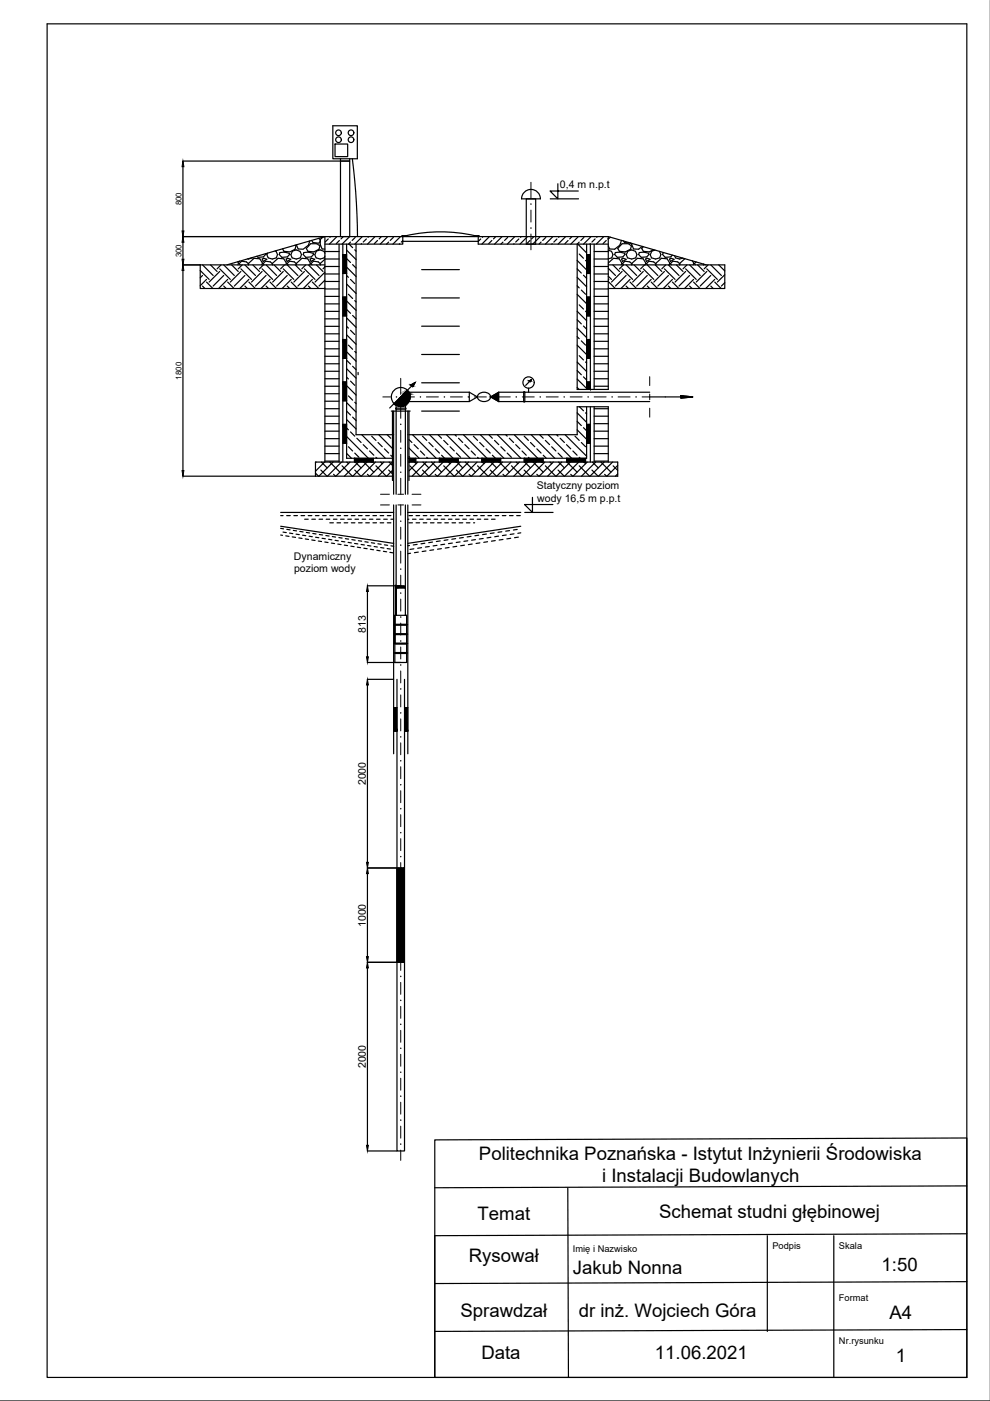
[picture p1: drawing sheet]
<svg xmlns="http://www.w3.org/2000/svg" width="210mm" height="297mm" viewBox="0 0 210 297" stroke-linecap="round" stroke-linejoin="round" font-family="sans-serif">
<defs><g id="words">
<g font-size="3.9">
<text x="101.5" y="245.9">Politechnika Poznańska - Istytut Inżynierii Środowiska</text>
<text x="127.7" y="250.6">i Instalacji Budowlanych</text>
<text x="101.3" y="258.6">Temat</text>
<text x="139.7" y="258.2">Schemat studni głębinowej</text>
<text x="99.4" y="267.6">Rysował</text>
<text x="186.9" y="269.5">1:50</text>
<text x="121.5" y="270.1">Jakub Nonna</text>
<text x="97.6" y="279.3">Sprawdzał</text>
<text x="122.7" y="279.3">dr inż. Wojciech Góra</text>
<text x="188.6" y="279.7">A4</text>
<text x="102.1" y="288">Data</text>
<text x="138.9" y="288.1">11.06.2021</text>
<text x="189.9" y="288.7">1</text>
</g>
<g font-size="2.2">
<text x="118.7" y="39.8">0,4 m n.p.t</text>
<text x="113.8" y="103.7">Statyczny poziom</text>
<text x="113.9" y="106.4">wody 16,5 m p.p.t</text>
<text x="62.3" y="118.7">Dynamiczny</text>
<text x="62.4" y="121.3">poziom wody</text>
<text x="77.6" y="134.2" transform="rotate(-90 77.6 134.2)">813</text>
<text x="77.6" y="166.5" transform="rotate(-90 77.6 166.5)">2000</text>
<text x="77.6" y="196.6" transform="rotate(-90 77.6 196.6)">1000</text>
<text x="77.6" y="226.5" transform="rotate(-90 77.6 226.5)">2000</text>
</g>
<g font-size="2">
<text x="121.5" y="265.4">Imię i Nazwisko</text>
<text x="163.8" y="264.8">Podpis</text>
<text x="177.9" y="264.8">Skala</text>
<text x="177.9" y="275.9">Format</text>
<text x="177.9" y="284.9">Nr.rysunku</text>
</g>
<g font-size="1.7">
<text x="38.5" y="43.5" transform="rotate(-90 38.5 43.5)">800</text>
<text x="38.5" y="54.6" transform="rotate(-90 38.5 54.6)">300</text>
<text x="38.5" y="80.5" transform="rotate(-90 38.5 80.5)">1800</text>
</g>
</g></defs>
<!-- layer: 0 -->
<g fill="none" stroke="#000" stroke-width=".25">
<path d="M10 5.1h195v286.9h-195zM38.8 34.1h33.4M38.8 35.3v13.7M70.6 26.7h5.2v7h-5.2zM71 30.5h2.7v2.7h-2.7zM72.2 34.1h1.9v16.1h-1.9zM72.2 33.7v.4M74.1 33.7v.4h-1.9M74.7 33.7l.7 7 .4 9.5M118.3 39v3.2l-1.7-1.7h6M38.8 56.2h30.1M38.8 50.2h46.4"/>
<path d="M38.8 51.4v3.6M38.8 57.4v42.4M42.4 56.2v5h26.5M42.4 57.3l1.9 1.9M42.9 58.4l-.5 .5M42.9 56.2l2.3 2.2M43.8 59.2l-1.4 1.4M43.8 59.8l1.3 1.4M44.6 56.2l1.4 1.4M46.6 57.6l-2.3 2.2M46.6 57l2.2 2.2M46.9 56.2l-.9 .8"/>
<path d="M47.4 58.4l-2.2 2.2M47.4 56.2l2.3 2.2M48.1 56.2l20.8-6v47.8M48.3 59.2l-1.9 2M48.3 59.8l1.3 1.4M49.1 56.2l1.4 1.4M50.4 55.5l.2 .3-.2 .4M50.8 55.4h-.1M50.9 56.2l-.2-.3 .5-.5 1 .1 .5 .4v.3M51.1 57.6l-2.3 2.2M51.1 57l2.2 2.2M51.4 56.2l-.9 .8"/>
<path d="M51.9 58.4l-2.2 2.2M51.9 56.2l2.3 2.2M52.7 56.2v-.4l1.2-1 1.2 .1 .5 .9-.1 .4M52.8 59.2l-2 2M52.8 59.8l1.3 1.4M53.5 54.6l-1 .3M53.6 56.2l1.4 1.4M55.6 57.6l-2.3 2.2M55.6 57l2.2 2.2M55.6 54.9l.4-.1 .6 .2-.8 .4zM55.8 56.2l-.8 .8M56 56.2l-.2-.3 .5-.5 1 .1 .4 .4v.3"/>
<path d="M56.3 53.8v.2l-.5 .5-1.1 .1-.2-.3M56.4 58.4l-2.2 2.2M56.4 56.2l2.3 2.2M56.7 53.7l-.1 .3M57.3 59.2l-2 2M57.3 59.8l1.3 1.4M57.8 56.2v-.4l1.1-1 1.3 .1 .5 .9-.1 .4M58.1 56.2l1.4 1.4M58.3 53.2l.2 .1 .3 .7-.2 .7-.9 .2-.8-.2-.3-.7M59.4 53.5h.9l1 .2 .1 .3-.5 .5-1.1 .1-.6-.6zM60.1 57.6l-2.3 2.2M60.1 57l2.2 2.2"/>
<path d="M60.3 56.2l-.8 .8M60.7 54.9l.3-.1 .6 .2-.7 .4zM60.9 58.4l-2.2 2.2M60.9 56.2l2.3 2.2M61.1 56.2l-.2-.3 .5-.5 1 .1 .4 .4v.3M61.6 54l.3 .7 .9 .2 .9-.2 .2-.7-.3-.7-.8-.3-.8 .2-.3 .8M61.7 59.2l-1.9 2M61.7 59.8l1.4 1.4M62.6 52l.2 .1-.2 .7-1.1 .6-1.3-.1-.3-.5M62.6 56.2l1.4 1.4M62.8 56.2l.1-.4 1.1-1 1.2 .1 .6 .9-.1 .4M64.4 53.5h1l1 .2 .1 .3-.5 .5-1.2 .1-.5-.6z"/>
<path d="M64.5 57.6l-2.2 2.2M64.5 57l2.3 2.2M64.8 56.2l-.8 .8M65.4 58.4l-2.2 2.2M65.4 56.2l2.2 2.2M65.7 51.1l-.3 .9-1.1 .8h-1.1l-.4-.9M65.8 54.9l.3-.1 .6 .2-.7 .4zM65.9 51.7h1.3l.6 .4-.2 .7-1 .6-1.3-.1-.4-.6zM66.2 59.2l-1.9 2M66.2 59.8l1.4 1.4M66.7 54l.3 .7 .9 .2 .8-.2 .2-.4M67.1 56.2l1.4 1.4"/>
<path d="M67.6 50.5l.3 .3-.3 .8-1.2-.2-.3-.4M68.5 50.3l-.6 .5v1l.4 1h.6M68.9 55l-1 .8v.4v-.3l-.4-.4-1-.1-.5 .5 .1 .3M68.9 53.7l-.2-.4-.8-.3-.8 .2-.3 .8M68.9 56.6l-.4 .4M68.9 59.4l-1.3 1.2M68.9 57.7l-2.1 2.1M68.9 53.3h3M68.9 54.9h3M68.9 56.5h3M68.9 58.1h3M68.9 59.7h3"/>
<path d="M69.6 50.7l-.7 .6M70.1 50.2l-.2 .1M71.4 50.2l-1.6 1.6M71.9 51.8v46.2M72 51l-.7 .7M72.7 51.8v46.2M72.7 54h.8M72.7 58h.8M72.8 50.2l-.5 .5M73.5 56.6l2 2M73.5 53l2 2M73.5 58.4l.4 .4"/>
<path d="M73.5 54.8l.8 .9M73.5 51.8v45.4h9.7M74 51.8l.8 .7M74.1 50.2l-1.6 1.6M74.3 59.2l.9 .9M74.3 51.3l-.4 .5M74.8 56.1l.7 .7M75.2 53l.3 .2M75.3 50.3l-.6 .7M75.5 51.8v40.4h7.7M76.7 51.7l-.1 .1M76.8 50.2l-1.6 1.6"/>
<path d="M77.7 50.7l-.7 .6M78.2 50.2l-.2 .1M79.5 50.2l-1.6 1.6M80 51l-.6 .7M80.9 50.2l-.5 .5M82.2 50.2l-1.6 1.6M82.4 51.3l-.4 .5M83.4 50.3l-.7 .7M84.8 51.7l-.1 .1M84.9 50.2l-1.6 1.6M85.4 50.2h-.2v-.2h1v.2M85.4 51.2v.6h-16.5"/>
<path d="M85.4 51.2h16M85.4 51l-.3 .3M86.2 49.9a33.1 33.1 0 0 1 14.4 0M89.4 57.2h8M100.6 50.2v-.2h1v.2h-.2M101.4 50.2h-16v1M101.4 50.2v1.6h27.6M101.6 50.2h27.4l20.8 6M101.9 50.7l-.5 .5M102.4 50.2l-.1 .1M103.8 50.2l-1.6 1.6M104.3 51l-.7 .7"/>
<path d="M105.1 50.2l-.5 .5M106.5 50.2l-1.6 1.6M106.6 51.3l-.4 .5M107.7 50.3l-.7 .7M109 51.7l-.1 .1M109.2 50.2l-1.6 1.6M110 50.7l-.7 .6M110.5 50.2l-.1 .1M111.2 40.7a1.99 1.99 0 0 1 2.1-.4 1.99 1.99 0 0 1 1.3 1.9h-4l.1-.6zM111.6 50.2v-8h2v8M111.8 50.2l-1.6 1.6M112.4 51l-.7 .7"/>
<path d="M113.2 50.2l-.5 .5M114.5 50.2l-1.6 1.6M114.7 51.3l-.4 .5M115.7 50.3l-.6 .7M116.7 42.2h6M117.1 51.7l-.1 .1M117.2 50.2l-1.6 1.6M118.1 50.7l-.7 .6M118.6 50.2l-.2 .1M119.9 50.2l-1.6 1.6M120.4 51l-.6 .7M121.3 50.2l-.5 .5"/>
<path d="M122.4 58.8l2 2M122.4 55.2l2 2M122.4 57l.9 .9M122.5 51.8l1.9 1.8M122.6 50.2l-1.6 1.6M122.8 53.9l.9 .9M123.7 58.4l.7 .6M123.8 50.3l-.7 .7M124.2 55.2l.2 .2M124.4 51.8v30.8M124.4 54h.8M124.4 58h.8"/>
<path d="M125.2 51.7l-.1 .1M125.2 51.8v30.8M125.3 50.2l-1.6 1.6M126 53.3h3M126 54.9h3M126 56.5h3M126 58.1h3M126 59.7h3M126 51.8v30.8M126.2 50.7l-.7 .6M126.7 50.2l-.2 .1M128 50.2l-1.6 1.6"/>
<path d="M128.5 51l-.6 .7M129 56.2h24.7v5h-24.7M129 55.8l1.1-1 1.2 .1 .5 .9-.1 .4M129 53l.7 .3 .3 .7-.3 .7-.7 .2M129 58.6l.7 .6M129 56.9l1.5 1.5M129 50.6l-.1 .1M129 50.2v32.4h-6.6v-30.8l.4-.5M129.1 59.2l-.1 .2M129.1 59.8l1.4 1.4M129.4 50.3l-.4 .4M129.9 56.2l1.4 1.4"/>
<path d="M130.5 53.5h.9l1.1 .2v.3l-.5 .5-1.1 .1-.6-.6zM131.8 51l-.4 1-1.1 .8h-1l-.3-.7M131.8 54.9l.4-.1 .6 .2-.8 .4zM131.9 51.7h1.3l.7 .4-.2 .7-1.1 .6-1.3-.1-.3-.6zM131.9 57.6l-2.2 2.2M131.9 57l2.2 2.2M132.2 51.1l.2 .3 1.3 .1M132.7 58.4l-2.2 2.2M132.7 56.2l2.3 2.2M132.8 54l.3 .7 .8 .2 .9-.2 .2-.7-.3-.7-.8-.3-.8 .2-.3 .8M133.6 59.2l-1.9 2M133.6 59.8l1.3 1.4"/>
<path d="M133.9 51.6l.4 1.2h1.1l.8-.6M134.4 56.2l1.4 1.4M135.6 53.5h.9l1 .2 .1 .3-.5 .5-1.1 .1-.6-.6zM136.4 57.6l-2.3 2.2M136.4 57l2.2 2.2M136.4 52.3l-.3 .4 .3 .6 1.3 .1 .9-.5M136.7 56.2l-.9 .8M136.8 56.2l.1-.4-.5-.9-1.3-.1-1.1 1v.4l-.1-.3-.4-.4-1-.1-.5 .5 .2 .3-.9 .8M136.9 54.9l.3-.1 .6 .2-.7 .4zM137.2 58.4l-2.2 2.2M137.2 56.2l2.3 2.2M137.3 56.2l-.2-.3 .5-.5 1 .1 .4 .4v.3"/>
<path d="M138.1 59.2l-1.9 2M138.1 59.8l1.3 1.4M138.9 53l-.7 .2-.3 .8M138.9 56.2l1.4 1.4M139 56.2l.1-.4 1.1-1 1.2 .1 .6 .9-.1 .4M139.8 53.3l.3 .7-.2 .7-.9 .2-.9-.2-.3-.7M140.7 53.5l-.2 .5 .5 .6 1.2-.1 .3-.4M140.9 57.6l-2.3 2.2M140.9 57l2.2 2.2M141.2 56.2l-.9 .8M141.7 58.4l-2.2 2.2M141.7 56.2l2.3 2.2"/>
<path d="M142 54.9l.3-.1 .6 .2-.7 .4zM142.3 56.2l-.1-.3 .5-.5 1 .1 .4 .4v.3M142.6 59.2l-2 2M142.6 59.8l1.3 1.4M143 54.2l.2 .5 .9 .2 .7-.2M143.4 56.2l1.4 1.4M145.2 54.8l-1.1 1v.4M145.4 57.6l-2.3 2.2M145.4 57l2.2 2.2M145.6 56.2l-.8 .8M146.2 58.4l-2.2 2.2M146.2 56.2l2.3 2.2"/>
<path d="M146.8 55.3l.3 .5-.1 .4M147.1 59.2l-2 2M147.1 59.8l1.3 1.4M147.6 55.5l-.4 .4 .2 .3M147.9 56.2l1.4 1.4M149.2 56v.2M149.9 57.6l-2.3 2.2M149.9 57l2.2 2.2M150.1 56.2l-.8 .8M150.7 58.4l-2.2 2.2M150.7 56.2l2.3 2.2M151.5 59.2l-1.9 2"/>
<path d="M151.5 59.8l1.4 1.4M152.4 56.2l1.3 1.2M153.7 59.9l-.7 .7M153.7 58.2l-1.6 1.6M42.9 60.6l.6 .6M47.4 60.6l.5 .6M51.9 60.6l.5 .6M56.4 60.6l.5 .6M60.9 60.6l.5 .6M65.4 60.6l.5 .6M68.9 61.1l-.1 .1M68.9 61.3h3"/>
<path d="M68.9 62.8h3M68.9 64.4h3M68.9 66h3M68.9 67.6h3M68.9 69.2h3M68.9 70.8h3M68.9 72.4h3M68.9 74h3M68.9 75.5h3M68.9 77.1h3M68.9 78.7h3M72.7 63h.8"/>
<path d="M72.7 67h.8M72.7 72h.8M72.7 76h.8M73.5 78.2l2 2M73.5 74.6l2 2M73.5 71l2 2M73.5 67.4l2 2M73.5 63.8l2 2M73.5 60.2l2 2M73.5 80l.4 .3M73.5 76.4l.8 .8M73.5 69.2l.4 .4"/>
<path d="M73.5 65.6l.8 .8M73.9 73.2l.9 .9M73.9 62.4l.9 .9M74.3 70l.9 .9M74.8 77.7l.7 .7M74.8 66.9l.7 .7M75.2 74.5l.3 .3M75.2 63.7l.3 .3M75.9 79v.4M89.4 69.2h8M89.4 63.2h8M89.4 75.2h8"/>
<path d="M122.4 76.8l2 2M122.4 73.2l2 2M122.4 69.6l2 2M122.4 66l2 2M122.4 62.4l2 2M122.4 78.6l.9 .9M122.4 71.4l.4 .4M122.4 67.8l.9 .9M122.4 60.6l.4 .4M122.8 75.4l.9 .9M122.8 64.6l.9 .9M123.3 72.3l.9 .9"/>
<path d="M123.3 61.5l.9 .9M123.7 79.9l.7 .7M123.7 69.1l.7 .7M124.2 76.8l.2 .2M124.2 66l.2 .2M124.4 63h.8M124.4 67h.8M124.4 72h.8M124.4 76h.8M126 61.3h3M126 62.8h3M126 64.4h3"/>
<path d="M126 66h3M126 67.6h3M126 69.2h3M126 70.8h3M126 72.4h3M126 74h3M126 75.5h3M126 77.1h3M126 78.7h3M132.7 60.6l.6 .6M137.2 60.6l.5 .6M141.7 60.6l.5 .6"/>
<path d="M146.2 60.6l.5 .6M150.7 60.6l.5 .6M67 98l-.1 .1M68 99.7l1.3 1.3M68.1 98l1.3 1.2M68.8 98l-1.9 1.9M68.9 80.3h3M68.9 81.9h3M68.9 83.5h3M68.9 85.1h3M68.9 86.7h3M68.9 88.2h3"/>
<path d="M68.9 89.8h3M68.9 91.4h3M68.9 93h3M68.9 94.6h3M68.9 96.2h3M68.9 97.8h3M69.9 98l2.2 2.1M70.6 98l-3 3M72.4 98l-3 3M72.5 98.8l2.2 2.2M72.7 81h.8M72.7 85h.8"/>
<path d="M72.7 90h.8M72.7 94h.8M73.5 96.1l1 1.1M73.5 92.5l4.6 4.7M73.5 88.9l2 2M73.5 85.4l2 2M73.5 81.8l2 2M73.5 90.7l.4 .4M73.5 87.2l.8 .8M73.5 98l.4 .3M73.9 94.7l.9 .9M73.9 83.9l.9 .9"/>
<path d="M74.2 98l-3 3M74.3 91.6l.9 .9M74.3 80.8l.9 .9M74.8 88.4l.7 .8M75.2 97.2v.8M75.2 96.1l.9 .9M75.2 85.3l.3 .3M75.2 99.7l1.3 1.3M75.3 98l1.3 1.2M75.7 92.9l.9 .9M76 98l-3 3M76.7 92.2l5 5"/>
<path d="M77 94.3l.9 .9M77.1 98l2.2 2.1M77.8 98l-3 3M78.4 95.6l.9 .9M78.8 92.5l.9 .9M79.2 97.2v.8M79.6 98l-3 3M79.7 97l.2 .2M79.7 98.8l2.2 2.2M80.1 93.8l.9 .9M80.3 92.2l2.9 2.9M80.7 98l.3 .3"/>
<path d="M81.4 98l-3 3M81.5 95.2l.9 .9M82.1 92.2l.7 .7M82.4 99.7l.8 .8M82.5 98l.7 .7M82.8 96.5l.4 .4M83 87.2h4M83.2 99.7l-1.2 1.3M83.2 87.2v14.7M83.5 87.2v17.6M84 85.9v.6M84 86.5h2"/>
<path d="M84 86.5l-.1 .1 .1 .2M85.9 87.2v17.6M86 86.8h-2v18M86 85.9v.6M86 86.8v.4M86 86.5l.1 .1-.1 .2M86.5 87.2v17.6M86.7 83.2h12.8M86.7 95l2.2 2.2M86.7 96.8l.2 .2M86.7 93.2l.6 .6M86.7 87.2v14.7"/>
<path d="M86.7 92.2h35.7v-6h6.6v11.8M86.7 98h44.3v3h-44.3M86.8 98h-.1M86.9 98.8l2.2 2.2M87.1 81.6l.9-.5-.5 .9zM87.3 81.8l-4.7 4.7M87.5 92.2l5 5M87.8 94.3l.9 .9M87.9 98l.3 .3M88.1 97.2v.8M88.6 98l-1.9 1.8M89.1 95.6l.9 .9"/>
<path d="M89.4 87.2h8M89.4 81.2h8M89.6 92.5l.9 .9M89.6 99.7l1.3 1.3M89.7 98l1.2 1.2M90.4 98l-3 3M90.5 97l.2 .2M90.9 93.8l.9 .9M91.1 92.2l5 5M91.5 98l2.1 2.1M92.2 98l-3 3M92.3 95.2l.9 .9"/>
<path d="M92.9 92.2l.7 .7M93.2 97.2v.8M93.6 96.5l.7 .7M94 98l-3 3M94.1 98.8l2.2 2.2M94.1 93.4l.9 .9M94.7 92.2l5 5M95.1 98l.3 .3M95.4 94.7l.9 .9M95.8 98l-3 3M96.5 92.2l.3 .3M96.8 96.1l.9 .9"/>
<path d="M96.8 99.7l1.3 1.3M96.9 98l1.2 1.2M97.2 97.2v.8M97.2 92.9l.9 .9M97.6 98l-3 3M98.3 92.2l5 5M98.6 94.3l.9 .9M98.7 98l2.1 2.1M99.4 98l-3 3M99.5 83.2l1.7 1-1.7 .9h-12.8M99.5 83.2v1.9M99.9 95.6l.9 .9"/>
<path d="M100.4 92.5l.9 .9M101.2 98l-3.1 3M101.3 98.8l2.2 2.2M101.3 97l.2 .2M101.5 83.6a1.55 1.55 0 0 1 2.5 .5 1.49 1.49 0 0 1-1.4 1 1.49 1.49 0 0 1-1.4-1zM101.7 93.8l.9 .9M101.8 92.2l5 5M102.2 97.2v.8M102.3 98l.3 .3M103 98l-3.1 3M103 95.2l.9 .9M103.6 92.2l.8 .7"/>
<path d="M103.9 99.7l1.4 1.3M104 84.2l1.7-1v1.9zM104.1 98l1.2 1.2M104.4 96.5l.7 .7M104.7 98l-3 3M104.8 93.4l.9 .9M105.4 92.2l5 5M105.7 83.2h5.3M105.7 85.1h5.3M105.8 98l2.2 2.1M106.2 97.2v.8M106.2 94.7l.9 .9"/>
<path d="M106.5 98l-3 3M107.2 92.2l.3 .3M107.5 96.1l.9 .9M108 92.9l.9 .9M108.3 98l-3 3M108.4 98.8l2.2 2.2M109 92.2l5 5M109.3 94.3l.9 .9M109.4 98l.4 .3M110.1 98l-3 3M110.7 95.6l.9 .9M111 83.2l.2-.2 .1 .2"/>
<path d="M111 85.1l.2 .2 .1-.2M111 83.2v1.9M111.1 99.7l1.3 1.3M111.1 92.5l.9 .9M111.1 97.2v.8M111.2 98l1.3 1.2M111.3 83.2h26.5M111.3 83.2v1.9M111.3 85.1h26.5M111.9 98l-3 3M112 97l.2 .2M112.1 82.3v.9"/>
<path d="M112.2 80.8l.5-.3-.3 .4zM112.3 80.9l-.8 .8M112.5 93.8l.9 .9M112.6 92.2l5 5M113 98l2.2 2.1M113.7 98l-3 3M113.8 95.2l.9 .9M114.4 92.2l.8 .7M115.1 97.2v.8M115.2 96.5l.6 .7M115.5 98l-3 3M115.6 98.8l2.2 2.2"/>
<path d="M115.6 93.4l.9 .9M116.2 92.2l5 5M116.6 98l.4 .3M117 94.7l.9 .9M117.3 98l-3 3M118 92.2l.3 .3M118.3 99.7l1.3 1.3M118.3 96.1l.9 .9M118.4 98l1.3 1.2M118.8 92.9l.9 .9M119.1 98l-3 3M119.8 92.2l4.6 4.5"/>
<path d="M120.1 94.3l.9 .9M120.2 97.2v.8M120.2 98l2.2 2.1M120.9 98l-3 3M121.5 95.6l.9 .9M121.9 92.5l.9 .9M122.4 91.1l2 2M122.4 87.5l2 2M122.4 80.4l2 2M122.4 89.3l.9 .9M122.4 82.2l.4 .4M122.7 98l-3 3"/>
<path d="M122.8 98.8l2.2 2.2M122.8 97l.2 .2M122.9 86.2l.8 .9M123.3 93.8l.9 .9M123.7 90.7l.7 .6M123.8 98l.4 .3M124.2 87.5l.2 .3M124.2 97.2v.8M124.4 86.2v11h-37.7M124.4 81h.8M124.4 90h.8M124.4 94h.8"/>
<path d="M124.5 98l-3 3M125.2 86.2v11.8M125.5 99.7l1.3 1.3M125.6 98l1.3 1.2M126 80.3h3M126 81.9h3M126 86.7h3M126 88.2h3M126 89.8h3M126 91.4h3M126 93h3M126 94.6h3"/>
<path d="M126 96.2h3M126 97.8h3M126 86.2v11.8M126.3 98l-3 3M127.4 98l2.1 2.1M128.1 98l-3 3M129.9 98l-3 3M130 98.8l1 .9M131 98.7l-2.3 2.3M137.8 84.2h6.6M144.4 83.9l2.5 .3-2.5 .2zM38.8 101h44.4"/>
<path d="M59.5 109.3h.5M59.5 108.6h24M59.5 111.6l24 3.6M59.5 112l.6 .1M59.5 113.4l.4 .1M60 112.8l.7 .1M60.6 113.6l.7 .1M60.8 109.3h.7M60.8 112.2l.7 .1M61.4 113l.7 .1M62 113.8l.7 .1M62.2 112.5l.7 .1"/>
<path d="M62.3 109.3h.8M62.8 113.2l.7 .2M63.4 114.1l.6 .1M63.6 112.7l.7 .1M63.8 109.3h.8M64.1 113.5l.7 .1M64.6 110.1h.8M64.7 114.3l.7 .1M64.9 112.9l.7 .1M65.4 109.3h.7M65.5 113.7l.7 .1M66.1 114.5l.7 .1"/>
<path d="M66.1 110.1h.8M66.3 113.1l.7 .1M66.9 109.3h.7M66.9 101v-3h16.3l-3 3M66.9 100.3l.6 .7M66.9 113.9l.7 .1M67.5 114.7l.7 .1M67.6 110.1h.8M67.7 113.3l.7 .1M68.3 114.1l.7 .1M68.4 109.3h.8M68.9 114.9l.7 .1"/>
<path d="M69.1 113.5l.7 .2M69.2 110.1h.7M69.7 114.3l.7 .2M69.9 109.3h.8M69.9 110.8h.8M70.3 115.1l.6 .1M70.5 113.8l.7 .1M70.7 110.1h.7M70.7 100.6l.4 .4M71 114.6l.7 .1M71.4 109.3h.8M71.4 110.8h.8"/>
<path d="M71.6 115.4l.7 .1M71.9 114l.6 .1M72.2 110.1h.8M72.4 114.8l.7 .1M73 109.3h.7M73 110.8h.7M73 115.6l.7 .1M73.2 114.2l.7 .1M73.7 110.1h.8M73.8 115l.7 .1M74.4 115.8l.7 .1M74.5 109.3h.8"/>
<path d="M74.5 110.8h.8M74.6 114.4l.7 .1M75.2 115.2l.7 .1M75.3 110.1h.7M75.8 116l.7 .1M76 114.6l.7 .1M76 109.3h.8M76 110.8h.8M76.6 115.4l.7 .1M76.8 110.1h.7M77.1 116.2l.7 .1M77.4 114.9l.7 .1"/>
<path d="M77.5 109.3h.8M77.5 110.8h.8M77.9 100.6l.4 .4M77.9 115.7l.7 .1M78.3 110.1h.8M78.5 116.5l.7 .1M78.7 115.1l.7 .1M79.1 109.3h.7M79.1 110.8h.7M79.3 115.9l.7 .1M79.8 110.1h.8M79.9 116.7l.7 .1"/>
<path d="M80.1 115.3l.7 .1M80.6 109.3h.8M80.6 110.8h.8M80.7 116.1l.7 .1M81.3 116.9l.7 .1M81.4 110.1h.7M81.5 115.5l.7 .1M82.1 116.3l.7 .1M82.1 109.3h.8M82.1 110.8h.8M82.7 117.1l.7 .1M82.9 110.1h.6"/>
<path d="M82.9 115.7l.6 .1M83.5 107.1v52.7M84 107.1v23.4M85.9 107.1v23.4M86.5 110.1h.2M86.5 107.1v52.7M86.5 108.6h23.9M86.7 109.3h.8M86.7 110.8h.8M86.8 115.7h-.3M87 117.3l-.5 .1M87.5 110.1h.7"/>
<path d="M87.7 116.4l-.8 .1M88.2 109.3h.8M88.2 110.8h.8M88.4 115.4l-.8 .1M88.7 117.1l-.8 .1M89 110.1h.7M89.4 116.1l-.8 .1M89.7 109.3h.8M89.7 110.8h.8M90.1 115.2l-.8 .1M90.3 116.8l-.8 .1M90.5 110.1h.8"/>
<path d="M91 115.9l-.8 .1M91.3 109.3h.7M91.3 110.8h.7M91.7 114.9l-.8 .2M91.9 116.6l-.8 .1M92 110.1h.8M92.3 100.6l.4 .4M92.6 115.6l-.8 .1M92.8 109.3h.7M92.8 110.8h.7M93.3 114.7l-.8 .1M93.5 110.1h.8"/>
<path d="M93.6 116.3l-.8 .1M94.3 115.4l-.8 .1M94.3 109.3h.8M94.3 110.8h.8M95 114.4l-.8 .2M95.1 110.1h.7M95.2 116.1l-.8 .1M95.8 109.3h.8M95.8 110.8h.8M95.9 115.1l-.8 .2M96.6 110.1h.8M96.6 114.2l-.8 .1"/>
<path d="M96.8 115.8l-.8 .2M97.4 109.3h.7M97.4 110.8h.7M97.5 114.9l-.8 .1M98.1 110.1h.8M98.2 114l-.8 .1M98.5 115.6l-.8 .1M98.9 109.3h.7M98.9 110.8h.7M99.2 114.7l-.8 .1M99.5 100.6l.4 .4M99.6 110.1h.8"/>
<path d="M99.9 113.7l-.9 .1M100.1 115.3l-.8 .2M100.4 109.3h.8M100.4 110.8h.2M100.8 114.4l-.8 .1M101.2 110.1h.7M101.5 113.5l-.8 .1M101.7 115.1l-.8 .1M101.9 109.3h.8M102.4 114.2l-.8 .1M102.7 110.1h.8M103.1 113.2l-.8 .1"/>
<path d="M103.4 114.9l-.8 .1M103.5 109.3h.7M104.1 113.9l-.8 .1M104.2 110.1h.8M104.8 113l-.9 .1M105 109.3h.7M105 114.6l-.8 .1M105.7 113.7l-.8 .1M106.4 112.7l-.8 .2M106.5 109.3h.8M106.6 114.4l-.8 .1M106.6 100.6l.5 .4"/>
<path d="M107.3 113.4l-.8 .2M108 109.3h.8M108 112.5l-.8 .1M108.3 114.1l-.8 .2M109 113.2l-.8 .1M109.5 109.3h.8M109.7 112.3l-.9 .1M109.9 113.9l-.8 .1M110.4 113l-.6 .1M110.4 111.6l-23.9 3.6M111.3 108.6h6M112.9 105.4v3.2l-1.7-1.6h6"/>
<path d="M113.8 100.6l.4 .4M121 100.6l.4 .4M128.2 100.6l.4 .4M131 100.5l-.5 .5M77.9 124.2h7.1M77.9 125.4v13.9M83.7 130.5h2.5v10h-8.3M83.7 138.6h2.5M83.7 138.4h2.5M83.7 136.6h2.5M83.7 134.6h2.5M83.7 134.4h2.5"/>
<path d="M83.7 132.6h2.5M83.7 132.4h2.5M83.8 124.6l.1-.3v6.2M83.8 124.3v-.2l.1 .2M84.1 124.7h1.7M84.4 124.3h-.3v.3M84.4 124.4h.4M84.8 124.2v.2h.4v-.2M85.5 124.3h.3v.3l-.3-.2v-.2h-1.1v.2l-.3 .2M85.5 124.4h-.3M85.9 124.7l-2.1-.1v5.9M86.2 130.5v5.9h-2.5v-5.9v10"/>
<path d="M77.9 144h5.5M77.9 145.2v37.6M83.5 150h.7M83.5 155h.7M84.2 144v40h-6.3M85.8 144v40M85.8 150h.7M85.8 155h.7M77.9 185.2v17.6M84.2 184.1l.1 .1zM84.2 184.3l.1 .2zM84.2 184.6l.1 .1z"/>
<path d="M84.2 184.8l.1 .1zM84.2 185l.1 .1zM84.2 185.2l.1 .1zM84.2 185.4l.1 .2zM84.2 185.7l.1 .1zM84.2 185.9l.1 .1zM84.2 186.1l.1 .1zM84.2 186.3l.1 .1zM84.2 186.5l.1 .2zM84.2 186.8l.1 .1zM84.2 187l.1 .1zM84.2 187.2l.1 .1z"/>
<path d="M84.2 187.4l.1 .1zM84.2 187.6l.1 .2zM84.2 187.9l.1 .1zM84.2 188.1l.1 .1zM84.2 188.3l.1 .1zM84.2 188.5l.1 .1zM84.2 188.8l.1 .1zM84.2 189l.1 .1zM84.2 189.2l.1 .1zM84.2 189.4l.1 .1zM84.2 189.6l.1 .1zM84.2 189.9l.1 .1z"/>
<path d="M84.2 190.1l.1 .1zM84.2 190.3l.1 .1zM84.2 190.5l.1 .1zM84.2 190.7l.1 .1zM84.2 191l.1 .1zM84.2 191.2l.1 .1zM84.2 191.4l.1 .1zM84.2 191.6l.1 .1zM84.2 191.8l.1 .1zM84.2 192.1l.1 .1zM84.2 192.3l.1 .1zM84.2 192.5l.1 .1z"/>
<path d="M84.2 192.7l.1 .1zM84.2 192.9l.1 .1zM84.2 193.2l.1 .1zM84.2 193.4l.1 .1zM84.2 193.6l.1 .1zM84.2 193.8l.1 .1zM84.2 194l.1 .1zM84.2 194.3l.1 .1zM84.2 194.5l.1 .1zM84.2 194.7l.1 .1zM84.2 194.9l.1 .1zM84.2 195.1l.1 .1z"/>
<path d="M84.2 195.4l.1 .1zM84.2 195.6l.1 .1zM84.2 195.8l.1 .1zM84.2 196l.1 .1zM84.2 196.2l.1 .1zM84.2 196.5l.1 .1zM84.2 196.7l.1 .1zM84.2 196.9l.1 .1zM84.2 197.1l.1 .1zM84.2 197.3l.1 .1zM84.2 197.5l.1 .2zM84.2 197.8l.1 .1z"/>
<path d="M84.2 198l.1 .1zM84.2 198.2l.1 .1zM84.2 198.4l.1 .1zM84.2 198.6l.1 .2zM84.2 198.9l.1 .1zM84.2 199.1l.1 .1zM84.2 199.3l.1 .1zM84.2 199.5l.1 .1zM84.2 199.7l.1 .2zM84.2 200l.1 .1zM84.4 184h.1M84.4 184.2l.1 .1z"/>
<path d="M84.4 184.5l.1 .1zM84.4 184.7l.1 .1zM84.4 184.9l.1 .1zM84.4 185.1l.1 .1zM84.4 185.3l.1 .1zM84.4 185.6l.1 .1zM84.4 185.8l.1 .1zM84.4 186l.1 .1zM84.4 186.2l.1 .1zM84.4 186.4l.1 .1zM84.4 186.7l.1 .1zM84.4 186.9l.1 .1z"/>
<path d="M84.4 187.1l.1 .1zM84.4 187.3l.1 .1zM84.4 187.5l.1 .1zM84.4 187.8l.1 .1zM84.4 188l.1 .1zM84.4 188.2l.1 .1zM84.4 188.4l.1 .1zM84.4 188.6l.1 .2zM84.4 188.9l.1 .1zM84.4 189.1l.1 .1zM84.4 189.3l.1 .1zM84.4 189.5l.1 .1z"/>
<path d="M84.4 189.7l.1 .2zM84.4 190l.1 .1zM84.4 190.2l.1 .1zM84.4 190.4l.1 .1zM84.4 190.6l.1 .1zM84.4 190.8l.1 .2zM84.4 191.1l.1 .1zM84.4 191.3l.1 .1zM84.4 191.5l.1 .1zM84.4 191.7l.1 .1zM84.4 191.9l.1 .2zM84.4 192.2l.1 .1z"/>
<path d="M84.4 192.4l.1 .1zM84.4 192.6l.1 .1zM84.4 192.8l.1 .1zM84.4 193l.1 .2zM84.4 193.3l.1 .1zM84.4 193.5l.1 .1zM84.4 193.7l.1 .1zM84.4 193.9l.1 .1zM84.4 194.1l.1 .2zM84.4 194.4l.1 .1zM84.4 194.6l.1 .1zM84.4 194.8l.1 .1z"/>
<path d="M84.4 195l.1 .1zM84.4 195.2l.1 .2zM84.4 195.5l.1 .1zM84.4 195.7l.1 .1zM84.4 195.9l.1 .1zM84.4 196.1l.1 .1zM84.4 196.3l.1 .2zM84.4 196.6l.1 .1zM84.4 196.8l.1 .1zM84.4 197l.1 .1zM84.4 197.2l.1 .1zM84.4 197.4l.1 .1z"/>
<path d="M84.4 197.7l.1 .1zM84.4 197.9l.1 .1zM84.4 198.1l.1 .1zM84.4 198.3l.1 .1zM84.4 198.5l.1 .1zM84.4 198.8l.1 .1zM84.4 199l.1 .1zM84.4 199.2l.1 .1zM84.4 199.4l.1 .1zM84.4 199.6l.1 .1zM84.4 199.9l.1 .1zM84.6 184.1l.1 .1z"/>
<path d="M84.6 184.3l.1 .2zM84.6 184.6l.1 .1zM84.6 184.8l.1 .1zM84.6 185l.1 .1zM84.6 185.2l.1 .1zM84.6 185.4l.1 .2zM84.6 185.7l.1 .1zM84.6 185.9l.1 .1zM84.6 186.1l.1 .1zM84.6 186.3l.1 .1zM84.6 186.5l.1 .2zM84.6 186.8l.1 .1z"/>
<path d="M84.6 187l.1 .1zM84.6 187.2l.1 .1zM84.6 187.4l.1 .1zM84.6 187.6l.1 .2zM84.6 187.9l.1 .1zM84.6 188.1l.1 .1zM84.6 188.3l.1 .1zM84.6 188.5l.1 .1zM84.6 188.8l.1 .1zM84.6 189l.1 .1zM84.6 189.2l.1 .1zM84.6 189.4l.1 .1z"/>
<path d="M84.6 189.6l.1 .1zM84.6 189.9l.1 .1zM84.6 190.1l.1 .1zM84.6 190.3l.1 .1zM84.6 190.5l.1 .1zM84.6 190.7l.1 .1zM84.6 191l.1 .1zM84.6 191.2l.1 .1zM84.6 191.4l.1 .1zM84.6 191.6l.1 .1zM84.6 191.8l.1 .1zM84.6 192.1l.1 .1z"/>
<path d="M84.6 192.3l.1 .1zM84.6 192.5l.1 .1zM84.6 192.7l.1 .1zM84.6 192.9l.1 .1zM84.6 193.2l.1 .1zM84.6 193.4l.1 .1zM84.6 193.6l.1 .1zM84.6 193.8l.1 .1zM84.6 194l.1 .1zM84.6 194.3l.1 .1zM84.6 194.5l.1 .1zM84.6 194.7l.1 .1z"/>
<path d="M84.6 194.9l.1 .1zM84.6 195.1l.1 .1zM84.6 195.4l.1 .1zM84.6 195.6l.1 .1zM84.6 195.8l.1 .1zM84.6 196l.1 .1zM84.6 196.2l.1 .1zM84.6 196.5l.1 .1zM84.6 196.7l.1 .1zM84.6 196.9l.1 .1zM84.6 197.1l.1 .1zM84.6 197.3l.1 .1z"/>
<path d="M84.6 197.5l.1 .2zM84.6 197.8l.1 .1zM84.6 198l.1 .1zM84.6 198.2l.1 .1zM84.6 198.4l.1 .1zM84.6 198.6l.1 .2zM84.6 198.9l.1 .1zM84.6 199.1l.1 .1zM84.6 199.3l.1 .1zM84.6 199.5l.1 .1zM84.6 199.7l.1 .2zM84.6 200l.1 .1z"/>
<path d="M84.8 184h.1M84.8 184.2v.1zM84.8 184.5v.1zM84.8 184.7v.1zM84.8 184.9v.1zM84.8 185.1v.1zM84.8 185.3v.1zM84.8 185.6v.1zM84.8 185.8v.1zM84.8 186v.1zM84.8 186.2v.1zM84.8 186.4v.1z"/>
<path d="M84.8 186.7v.1zM84.8 186.9v.1zM84.8 187.1v.1zM84.8 187.3v.1zM84.8 187.5v.1zM84.8 187.8v.1zM84.8 188v.1zM84.8 188.2v.1zM84.8 188.4v.1zM84.8 188.6v.2zM84.8 188.9v.1zM84.8 189.1v.1z"/>
<path d="M84.8 189.3v.1zM84.8 189.5v.1zM84.8 189.7v.2zM84.8 190v.1zM84.8 190.2v.1zM84.8 190.4v.1zM84.8 190.6v.1zM84.8 190.8v.2zM84.8 191.1v.1zM84.8 191.3v.1zM84.8 191.5v.1zM84.8 191.7v.1z"/>
<path d="M84.8 191.9v.2zM84.8 192.2v.1zM84.8 192.4v.1zM84.8 192.6v.1zM84.8 192.8v.1zM84.8 193v.2zM84.8 193.3v.1zM84.8 193.5v.1zM84.8 193.7v.1zM84.8 193.9v.1zM84.8 194.1v.2zM84.8 194.4v.1z"/>
<path d="M84.8 194.6v.1zM84.8 194.8v.1zM84.8 195v.1zM84.8 195.2v.2zM84.8 195.5v.1zM84.8 195.7v.1zM84.8 195.9v.1zM84.8 196.1v.1zM84.8 196.3v.2zM84.8 196.6v.1zM84.8 196.8v.1zM84.8 197v.1z"/>
<path d="M84.8 197.2v.1zM84.8 197.4v.1zM84.8 197.7v.1zM84.8 197.9v.1zM84.8 198.1v.1zM84.8 198.3v.1zM84.8 198.5v.1zM84.8 198.8v.1zM84.8 199v.1zM84.8 199.2v.1zM84.8 199.4v.1zM84.8 199.6v.1z"/>
<path d="M84.8 199.9v.1zM85 184.1v.1zM85 184.3v.2zM85 184.6v.1zM85 184.8v.1zM85 185v.1zM85 185.2v.1zM85 185.4v.2zM85 185.7v.1zM85 185.9v.1zM85 186.1v.1zM85 186.3v.1z"/>
<path d="M85 186.5v.2zM85 186.8v.1zM85 187v.1zM85 187.2v.1zM85 187.4v.1zM85 187.6v.2zM85 187.9v.1zM85 188.1v.1zM85 188.3v.1zM85 188.5v.1zM85 188.8v.1zM85 189v.1z"/>
<path d="M85 189.2v.1zM85 189.4v.1zM85 189.6v.1zM85 189.9v.1zM85 190.1v.1zM85 190.3v.1zM85 190.5v.1zM85 190.7v.1zM85 191v.1zM85 191.2v.1zM85 191.4v.1zM85 191.6v.1z"/>
<path d="M85 191.8v.1zM85 192.1v.1zM85 192.3v.1zM85 192.5v.1zM85 192.7v.1zM85 192.9v.1zM85 193.2v.1zM85 193.4v.1zM85 193.6v.1zM85 193.8v.1zM85 194v.1zM85 194.3v.1z"/>
<path d="M85 194.5v.1zM85 194.7v.1zM85 194.9v.1zM85 195.1v.1zM85 195.4v.1zM85 195.6v.1zM85 195.8v.1zM85 196v.1zM85 196.2v.1zM85 196.5v.1zM85 196.7v.1zM85 196.9v.1z"/>
<path d="M85 197.1v.1zM85 197.3v.1zM85 197.5v.2zM85 197.8v.1zM85 198v.1zM85 198.2v.1zM85 198.4v.1zM85 198.6v.2zM85 198.9v.1zM85 199.1v.1zM85 199.3v.1zM85 199.5v.1z"/>
<path d="M85 199.7v.2zM85 200v.1zM85.2 184h.1M85.2 184.2v.1zM85.2 184.5v.1zM85.2 184.7v.1zM85.2 184.9v.1zM85.2 185.1v.1zM85.2 185.3v.1zM85.2 185.6v.1zM85.2 185.8v.1zM85.2 186v.1z"/>
<path d="M85.2 186.2v.1zM85.2 186.4v.1zM85.2 186.7v.1zM85.2 186.9v.1zM85.2 187.1v.1zM85.2 187.3v.1zM85.2 187.5v.1zM85.2 187.8v.1zM85.2 188v.1zM85.2 188.2v.1zM85.2 188.4v.1zM85.2 188.6v.2z"/>
<path d="M85.2 188.9v.1zM85.2 189.1v.1zM85.2 189.3v.1zM85.2 189.5v.1zM85.2 189.7v.2zM85.2 190v.1zM85.2 190.2v.1zM85.2 190.4v.1zM85.2 190.6v.1zM85.2 190.8v.2zM85.2 191.1v.1zM85.2 191.3v.1z"/>
<path d="M85.2 191.5v.1zM85.2 191.7v.1zM85.2 191.9v.2zM85.2 192.2v.1zM85.2 192.4v.1zM85.2 192.6v.1zM85.2 192.8v.1zM85.2 193v.2zM85.2 193.3v.1zM85.2 193.5v.1zM85.2 193.7v.1zM85.2 193.9v.1z"/>
<path d="M85.2 194.1v.2zM85.2 194.4v.1zM85.2 194.6v.1zM85.2 194.8v.1zM85.2 195v.1zM85.2 195.2v.2zM85.2 195.5v.1zM85.2 195.7v.1zM85.2 195.9v.1zM85.2 196.1v.1zM85.2 196.3v.2zM85.2 196.6v.1z"/>
<path d="M85.2 196.8v.1zM85.2 197v.1zM85.2 197.2v.1zM85.2 197.4v.1zM85.2 197.7v.1zM85.2 197.9v.1zM85.2 198.1v.1zM85.2 198.3v.1zM85.2 198.5v.1zM85.2 198.8v.1zM85.2 199v.1zM85.2 199.2v.1z"/>
<path d="M85.2 199.4v.1zM85.2 199.6v.1zM85.2 199.9v.1zM85.4 184.1v.1zM85.4 184.3v.2zM85.4 184.6v.1zM85.4 184.8v.1zM85.4 185v.1zM85.4 185.2v.1zM85.4 185.4v.2zM85.4 185.7v.1zM85.4 185.9v.1z"/>
<path d="M85.4 186.1v.1zM85.4 186.3v.1zM85.4 186.5v.2zM85.4 186.8v.1zM85.4 187v.1zM85.4 187.2v.1zM85.4 187.4v.1zM85.4 187.6v.2zM85.4 187.9v.1zM85.4 188.1v.1zM85.4 188.3v.1zM85.4 188.5v.1z"/>
<path d="M85.4 188.8v.1zM85.4 189v.1zM85.4 189.2v.1zM85.4 189.4v.1zM85.4 189.6v.1zM85.4 189.9v.1zM85.4 190.1v.1zM85.4 190.3v.1zM85.4 190.5v.1zM85.4 190.7v.1zM85.4 191v.1zM85.4 191.2v.1z"/>
<path d="M85.4 191.4v.1zM85.4 191.6v.1zM85.4 191.8v.1zM85.4 192.1v.1zM85.4 192.3v.1zM85.4 192.5v.1zM85.4 192.7v.1zM85.4 192.9v.1zM85.4 193.2v.1zM85.4 193.4v.1zM85.4 193.6v.1zM85.4 193.8v.1z"/>
<path d="M85.4 194v.1zM85.4 194.3v.1zM85.4 194.5v.1zM85.4 194.7v.1zM85.4 194.9v.1zM85.4 195.1v.1zM85.4 195.4v.1zM85.4 195.6v.1zM85.4 195.8v.1zM85.4 196v.1zM85.4 196.2v.1zM85.4 196.5v.1z"/>
<path d="M85.4 196.7v.1zM85.4 196.9v.1zM85.4 197.1v.1zM85.4 197.3v.1zM85.4 197.5v.2zM85.4 197.8v.1zM85.4 198v.1zM85.4 198.2v.1zM85.4 198.4v.1zM85.4 198.6v.2zM85.4 198.9v.1zM85.4 199.1v.1z"/>
<path d="M85.4 199.3v.1zM85.4 199.5v.1zM85.4 199.7v.2zM85.4 200v.1zM85.5 184h.1M85.5 184.2l.1 .1zM85.5 184.5l.1 .1zM85.5 184.7l.1 .1zM85.5 184.9l.1 .1zM85.5 185.1l.1 .1zM85.5 185.3l.1 .1zM85.5 185.6l.1 .1z"/>
<path d="M85.5 185.8l.1 .1zM85.5 186l.1 .1zM85.5 186.2l.1 .1zM85.5 186.4l.1 .1zM85.5 186.7l.1 .1zM85.5 186.9l.1 .1zM85.5 187.1l.1 .1zM85.5 187.3l.1 .1zM85.5 187.5l.1 .1zM85.5 187.8l.1 .1zM85.5 188l.1 .1zM85.5 188.2l.1 .1z"/>
<path d="M85.5 188.4l.1 .1zM85.5 188.6l.1 .2zM85.5 188.9l.1 .1zM85.5 189.1l.1 .1zM85.5 189.3l.1 .1zM85.5 189.5l.1 .1zM85.5 189.7l.1 .2zM85.5 190l.1 .1zM85.5 190.2l.1 .1zM85.5 190.4l.1 .1zM85.5 190.6l.1 .1zM85.5 190.8l.1 .2z"/>
<path d="M85.5 191.1l.1 .1zM85.5 191.3l.1 .1zM85.5 191.5l.1 .1zM85.5 191.7l.1 .1zM85.5 191.9l.1 .2zM85.5 192.2l.1 .1zM85.5 192.4l.1 .1zM85.5 192.6l.1 .1zM85.5 192.8l.1 .1zM85.5 193l.1 .2zM85.5 193.3l.1 .1zM85.5 193.5l.1 .1z"/>
<path d="M85.5 193.7l.1 .1zM85.5 193.9l.1 .1zM85.5 194.1l.1 .2zM85.5 194.4l.1 .1zM85.5 194.6l.1 .1zM85.5 194.8l.1 .1zM85.5 195l.1 .1zM85.5 195.2l.1 .2zM85.5 195.5l.1 .1zM85.5 195.7l.1 .1zM85.5 195.9l.1 .1zM85.5 196.1l.1 .1z"/>
<path d="M85.5 196.3l.1 .2zM85.5 196.6l.1 .1zM85.5 196.8l.1 .1zM85.5 197l.1 .1zM85.5 197.2l.1 .1zM85.5 197.4l.1 .1zM85.5 197.7l.1 .1zM85.5 197.9l.1 .1zM85.5 198.1l.1 .1zM85.5 198.3l.1 .1zM85.5 198.5l.1 .1zM85.5 198.8l.1 .1z"/>
<path d="M85.5 199l.1 .1zM85.5 199.2l.1 .1zM85.5 199.4l.1 .1zM85.5 199.6l.1 .1zM85.5 199.9l.1 .1zM85.8 184.1v.1M85.8 184.3v.2M85.8 184.6v.1M85.8 184.8v.1M85.8 185v.1M85.8 185.2v.1M85.8 185.4v.2"/>
<path d="M85.8 185.7v.1M85.8 185.9v.1M85.8 186.1v.1M85.8 186.3v.1M85.8 186.5v.2M85.8 186.8v.1M85.8 187v.1M85.8 187.2v.1M85.8 187.4v.1M85.8 187.6v.2M85.8 187.9v.1M85.8 188.1v.1"/>
<path d="M85.8 188.3v.1M85.8 188.5v.1M85.8 188.8v.1M85.8 189v.1M85.8 189.2v.1M85.8 189.4v.1M85.8 189.6v.1M85.8 189.9v.1M85.8 190.1v.1M85.8 190.3v.1M85.8 190.5v.1M85.8 190.7v.1"/>
<path d="M85.8 191v.1M85.8 191.2v.1M85.8 191.4v.1M85.8 191.6v.1M85.8 191.8v.1M85.8 192.1v.1M85.8 192.3v.1M85.8 192.5v.1M85.8 192.7v.1M85.8 192.9v.1M85.8 193.2v.1M85.8 193.4v.1"/>
<path d="M85.8 193.6v.1M85.8 193.8v.1M85.8 194v.1M85.8 194.3v.1M85.8 194.5v.1M85.8 194.7v.1M85.8 194.9v.1M85.8 195.1v.1M85.8 195.4v.1M85.8 195.6v.1M85.8 195.8v.1M85.8 196v.1"/>
<path d="M85.8 196.2v.1M85.8 196.5v.1M85.8 196.7v.1M85.8 196.9v.1M85.8 197.1v.1M85.8 197.3v.1M85.8 197.5v.2M85.8 197.8v.1M85.8 198v.1M85.8 198.2v.1M85.8 198.4v.1M85.8 198.6v.2"/>
<path d="M85.8 198.9v.1M85.8 199.1v.1M85.8 199.3v.1M85.8 199.5v.1M85.8 199.7v.2M85.8 200v.1M77.9 204h6.3v40h1.6v-40h-1.6v-20h1.6v20M77.9 205.2v37.6M84.2 204h.1M84.2 200.2l.1 .1zM84.2 200.4l.1 .1zM84.2 200.6l.1 .1z"/>
<path d="M84.2 200.8l.1 .2zM84.2 201.1l.1 .1zM84.2 201.3l.1 .1zM84.2 201.5l.1 .1zM84.2 201.7l.1 .1zM84.2 201.9l.1 .2zM84.2 202.2l.1 .1zM84.2 202.4l.1 .1zM84.2 202.6l.1 .1zM84.2 202.8l.1 .1zM84.2 203l.1 .2zM84.2 203.3l.1 .1z"/>
<path d="M84.2 203.5l.1 .1zM84.2 203.7l.1 .1zM84.4 200.1l.1 .1zM84.4 200.3l.1 .1zM84.4 200.5l.1 .1zM84.4 200.7l.1 .1zM84.4 201l.1 .1zM84.4 201.2l.1 .1zM84.4 201.4l.1 .1zM84.4 201.6l.1 .1zM84.4 201.8l.1 .1zM84.4 202.1l.1 .1z"/>
<path d="M84.4 202.3l.1 .1zM84.4 202.5l.1 .1zM84.4 202.7l.1 .1zM84.4 202.9l.1 .1zM84.4 203.2l.1 .1zM84.4 203.4l.1 .1zM84.4 203.6l.1 .1zM84.4 203.8l.1 .1zM84.6 204h.1M84.6 200.2l.1 .1zM84.6 200.4l.1 .1zM84.6 200.6l.1 .1z"/>
<path d="M84.6 200.8l.1 .2zM84.6 201.1l.1 .1zM84.6 201.3l.1 .1zM84.6 201.5l.1 .1zM84.6 201.7l.1 .1zM84.6 201.9l.1 .2zM84.6 202.2l.1 .1zM84.6 202.4l.1 .1zM84.6 202.6l.1 .1zM84.6 202.8l.1 .1zM84.6 203l.1 .2zM84.6 203.3l.1 .1z"/>
<path d="M84.6 203.5l.1 .1zM84.6 203.7l.1 .1zM84.8 200.1v.1zM84.8 200.3v.1zM84.8 200.5v.1zM84.8 200.7v.1zM84.8 201v.1zM84.8 201.2v.1zM84.8 201.4v.1zM84.8 201.6v.1zM84.8 201.8v.1zM84.8 202.1v.1z"/>
<path d="M84.8 202.3v.1zM84.8 202.5v.1zM84.8 202.7v.1zM84.8 202.9v.1zM84.8 203.2v.1zM84.8 203.4v.1zM84.8 203.6v.1zM84.8 203.8v.1zM85 204h.1M85 200.2v.1zM85 200.4v.1zM85 200.6v.1z"/>
<path d="M85 200.8v.2zM85 201.1v.1zM85 201.3v.1zM85 201.5v.1zM85 201.7v.1zM85 201.9v.2zM85 202.2v.1zM85 202.4v.1zM85 202.6v.1zM85 202.8v.1zM85 203v.2zM85 203.3v.1z"/>
<path d="M85 203.5v.1zM85 203.7v.1zM85.2 200.1v.1zM85.2 200.3v.1zM85.2 200.5v.1zM85.2 200.7v.1zM85.2 201v.1zM85.2 201.2v.1zM85.2 201.4v.1zM85.2 201.6v.1zM85.2 201.8v.1zM85.2 202.1v.1z"/>
<path d="M85.2 202.3v.1zM85.2 202.5v.1zM85.2 202.7v.1zM85.2 202.9v.1zM85.2 203.2v.1zM85.2 203.4v.1zM85.2 203.6v.1zM85.2 203.8v.1zM85.3 204h.1M85.4 200.2v.1zM85.4 200.4v.1zM85.4 200.6v.1z"/>
<path d="M85.4 200.8v.2zM85.4 201.1v.1zM85.4 201.3v.1zM85.4 201.5v.1zM85.4 201.7v.1zM85.4 201.9v.2zM85.4 202.2v.1zM85.4 202.4v.1zM85.4 202.6v.1zM85.4 202.8v.1zM85.4 203v.2zM85.4 203.3v.1z"/>
<path d="M85.4 203.5v.1zM85.4 203.7v.1zM85.5 200.1l.1 .1zM85.5 200.3l.1 .1zM85.5 200.5l.1 .1zM85.5 200.7l.1 .1zM85.5 201l.1 .1zM85.5 201.2l.1 .1zM85.5 201.4l.1 .1zM85.5 201.6l.1 .1zM85.5 201.8l.1 .1zM85.5 202.1l.1 .1z"/>
<path d="M85.5 202.3l.1 .1zM85.5 202.5l.1 .1zM85.5 202.7l.1 .1zM85.5 202.9l.1 .1zM85.5 203.2l.1 .1zM85.5 203.4l.1 .1zM85.5 203.6l.1 .1zM85.5 203.8l.1 .1zM85.8 200.2v.1M85.8 200.4v.1M85.8 200.6v.1M85.8 200.8v.2"/>
<path d="M85.8 201.1v.1M85.8 201.3v.1M85.8 201.5v.1M85.8 201.7v.1M85.8 201.9v.2M85.8 202.2v.1M85.8 202.4v.1M85.8 202.6v.1M85.8 202.8v.1M85.8 203v.2M85.8 203.3v.1M85.8 203.5v.1"/>
<path d="M85.8 203.7v.1M85.8 203.9l-.1 .1M77.9 244h6.2M92.2 241.7l112.8-.4v50.7h-112.8zM120.4 251.8l.1 40.2M205 251.4l-112.8 .4M162.7 262v20.3M176.8 262v30M205 271.7l-112.8 .4M205 261.6l-112.8 .4v30M0 297h210M205 281.9l-112.8 .4"/>
<circle cx="71.8" cy="28.2" r=".6"/>
<circle cx="71.8" cy="29.6" r=".6"/>
<circle cx="74.4" cy="29.6" r=".6"/>
<circle cx="74.4" cy="28.2" r=".6"/>
<circle cx="85" cy="84.1" r="2"/>
<circle cx="112.1" cy="81.1" r="1.2"/>
<circle cx="84.2" cy="124.4" r=".08"/>
<circle cx="85.7" cy="124.4" r=".08"/>
</g>
<g fill="#000" stroke="#000" stroke-width=".21">
<path d="M38.8 34.1l.2 1.2h-.4zM38.8 56.2l.2 1.2h-.4zM38.6 55h.4l-.2 1.2zM38.8 50.2l.2 1.2h-.4zM38.6 49h.4l-.2 1.2zM38.6 99.8h.4l-.2 1.2zM84.7 84.4l.3-.2v.2zM86.4 82.7l.2 .2h-.4zM87.1 81.6h.6l-.1 .2zM87.1 81.6l.9-.5-.3 .5zM112.2 80.8h.3zM112.2 80.8l.5-.3-.2 .3z"/>
<path d="M77.9 124.2l.2 1.2h-.4zM77.7 139.3h.4l-.2 1.2zM83.9 124.6l.1 .1zM77.9 144l.2 1.2h-.4zM77.9 184l.2 1.2h-.4zM77.7 182.8h.4l-.2 1.2zM77.9 204l.2 1.2h-.4zM77.7 202.8h.4l-.2 1.2zM77.7 242.8h.4l-.2 1.2z"/>
<path d="M72.7 54l.8 4v-4zM72.7 54l.8 4h-.8z"/>
<path d="M124.4 54l.8 4v-4zM124.4 54l.8 4h-.8z"/>
<path d="M72.7 72l.8 4v-4zM72.7 72l.8 4h-.8z"/>
<path d="M72.7 63l.8 4v-4zM72.7 63l.8 4h-.8z"/>
<path d="M124.4 63l.8 4v-4zM124.4 63l.8 4h-.8z"/>
<path d="M124.4 72l.8 4v-4zM124.4 72l.8 4h-.8z"/>
<path d="M72.7 81l.8 4v-4zM72.7 81l.8 4h-.8z"/>
<path d="M72.7 90l.8 4v-4zM72.7 90l.8 4h-.8z"/>
<path d="M75.2 97.2l4 .8v-.8zM75.2 97.2l4 .8h-4z"/>
<path d="M84.7 86.1l.3 .1zM85 86.1h.2z"/>
<path d="M84.7 84.4l.3 1.2v-1.2zM84.7 84.4l.3 1.2h-1.5z"/>
<path d="M83.5 85.6l1.5 .1v-.1zM83.5 85.6l1.5 .1h-1.3z"/>
<path d="M83.7 85.7l1.3 .2v-.2zM83.7 85.7l1.3 .2h-1z"/>
<path d="M84 85.9l1 .1v-.1zM84 85.9l1 .1z"/>
<path d="M84.2 86l.8 .1zM84.2 86l.8 .1z"/>
<path d="M84.4 86.1h.6zM84.4 86.1h.6z"/>
<path d="M85 86.1h.2zM85 86.1h.2z"/>
<path d="M85 86.1h.5zM85 86.1h.2z"/>
<path d="M85 86h.8zM85 86l.5 .1z"/>
<path d="M85 85.8l.8 .2 .2-.2zM85 85.8l.8 .2h-.8z"/>
<path d="M85 85.7l1 .1 .3-.1zM85 85.7l1 .1h-1z"/>
<path d="M85 85.5l1.3 .2 .2-.2zM85 85.5l1.3 .2h-1.3z"/>
<path d="M86.2 82.9l.5 .2-.1-.2zM86.2 82.9l.5 .2h-.7z"/>
<path d="M85 85.2l1.5 .3 .1-.3zM85 85.2l1.5 .3h-1.5z"/>
<path d="M86 83.1l.8 .3-.1-.3zM85.7 83.4l.3-.3 .8 .3z"/>
<path d="M85 85l1.6 .2 .2-.2zM85 85l1.6 .2h-1.6z"/>
<path d="M85.7 83.4l1.2 .2-.1-.2zM85.7 83.4l1.2 .2h-1.4z"/>
<path d="M85 84.7l1.8 .3 .1-.3zM85 84.7l1.8 .3h-1.8z"/>
<path d="M85.5 83.6l1.4 .3v-.3zM85.5 83.6l1.4 .3h-1.7z"/>
<path d="M85.2 83.9l1.8 .3-.1-.3zM85 84.2l.2-.3 1.8 .3z"/>
<path d="M85 84.4l1.9 .3v-.3zM85 84.4l1.9 .3h-1.9z"/>
<path d="M85 84.2l1.9 .2 .1-.2zM85 84.2l1.9 .2h-1.9z"/>
<path d="M87.1 81.6l.2 .2h.3zM87.3 81.8h.3l-.1 .2z"/>
<path d="M86.7 97.2l1.4 .8v-.8zM86.7 97.2l1.4 .8h-1.4z"/>
<path d="M93.2 97.2l4 .8v-.8zM93.2 97.2l4 .8h-4z"/>
<path d="M104 84.2l1.7-1v1zM104 84.2l1.7 .9v-.9z"/>
<path d="M102.2 97.2l4 .8v-.8zM102.2 97.2l4 .8h-4z"/>
<path d="M112.2 80.8l.3 .1zM112.3 80.9h.2z"/>
<path d="M111.1 97.2l4 .8v-.8zM111.1 97.2l4 .8h-4z"/>
<path d="M120.2 97.2l4 .8v-.8zM120.2 97.2l4 .8h-4z"/>
<path d="M124.4 90l.8 4v-4zM124.4 90l.8 4h-.8z"/>
<path d="M124.4 81l.8 1.6v-1.6zM124.4 81l.8 1.6h-.8z"/>
<path d="M144.4 83.9l2.5 .3h-2.5zM144.4 84.2v.2l2.5-.2z"/>
<path d="M83.9 124.7l.1 5.8zM83.9 124.7l.1 5.8z"/>
<path d="M83.5 150l.7 5v-5zM83.5 150l.7 5h-.7z"/>
<path d="M85.8 150l.7 5v-5zM85.8 150l.7 5h-.7z"/>
<circle cx="112.6" cy="48.3" r=".05"/>
<circle cx="112.6" cy="43.3" r=".05"/>
<circle cx="84.1" cy="84.2" r=".05"/>
<circle cx="85" cy="84.9" r=".05"/>
<circle cx="85" cy="95" r=".05"/>
<circle cx="85" cy="90" r=".05"/>
<circle cx="89.1" cy="84.2" r=".05"/>
<circle cx="94.2" cy="84.2" r=".05"/>
<circle cx="99.3" cy="84.2" r=".05"/>
<circle cx="104.4" cy="84.2" r=".05"/>
<circle cx="109.5" cy="84.2" r=".05"/>
<circle cx="114.5" cy="84.2" r=".05"/>
<circle cx="119.6" cy="84.2" r=".05"/>
<circle cx="124.7" cy="84.2" r=".05"/>
<circle cx="129.8" cy="84.2" r=".05"/>
<circle cx="134.9" cy="84.2" r=".05"/>
<circle cx="85" cy="115.6" r=".05"/>
<circle cx="85" cy="100.1" r=".05"/>
<circle cx="85" cy="110.5" r=".05"/>
<circle cx="85" cy="135.9" r=".05"/>
<circle cx="85" cy="125.7" r=".05"/>
<circle cx="85" cy="130.8" r=".05"/>
<circle cx="85" cy="120.7" r=".05"/>
<circle cx="85" cy="151.1" r=".05"/>
<circle cx="85" cy="141" r=".05"/>
<circle cx="85" cy="156.2" r=".05"/>
<circle cx="85" cy="146.1" r=".05"/>
<circle cx="85" cy="171.5" r=".05"/>
<circle cx="85" cy="161.3" r=".05"/>
<circle cx="85" cy="176.5" r=".05"/>
<circle cx="85" cy="166.4" r=".05"/>
<circle cx="85" cy="196.9" r=".05"/>
<circle cx="85" cy="191.8" r=".05"/>
<circle cx="85" cy="186.7" r=".05"/>
<circle cx="85" cy="181.6" r=".05"/>
<circle cx="85" cy="212.1" r=".05"/>
<circle cx="85" cy="207" r=".05"/>
<circle cx="85" cy="201.9" r=".05"/>
<circle cx="85" cy="217.2" r=".05"/>
<circle cx="85" cy="237.5" r=".05"/>
<circle cx="85" cy="232.4" r=".05"/>
<circle cx="85" cy="222.3" r=".05"/>
<circle cx="85" cy="227.3" r=".05"/>
<circle cx="85" cy="242.6" r=".05"/>
</g>
<g fill="none" stroke="#000" stroke-width=".21">
<path d="M112.6 38.6v3.4M111.6 50.2v1.6M112.6 44.5v2.6M112.6 49.6v3.4M113.6 50.2v1.6M137.8 79.9v1.9M81.2 84.2h1.6M85 80.2v3.4M85 86.2v2.5M85 91.2v2.6M85 96.3v2.6M85.3 84.2h2.6"/>
<path d="M90.4 84.2h2.6M95.5 84.2h2.5M100.6 84.2h2.5M105.7 84.2h2.5M110.7 84.2h2.6M115.8 84.2h2.6M120.9 84.2h2.5M126 84.2h2.5M131.1 84.2h2.5M136.1 84.2h1.7M137.8 83.6v1.1M137.8 86.5v1.9"/>
<path d="M80.7 107.1h1.9M80.7 104.8h1.9M84.4 107.1h1.2M84.4 104.8h1.2M85 101.4v3.4M85 107.1v2.1M85 111.8v2.5M85 116.9v2.5M87.4 107.1h1.8M87.4 104.8h1.8M83.5 138.5h3M83.5 136.5h3"/>
<path d="M83.5 134.5h3M83.5 132.5h3M85 121.9v2.6M85 127v2.6M85 132.1v2.5M85 137.2v2.5M85 142.3v2.5M85 147.3v2.6M85 152.4v2.6M85 157.5v2.5M85 162.6v2.5M85 167.6v2.6"/>
<path d="M85 172.7v2.6M85 177.8v2.5M85 182.9v2.5M85 188v2.5M85 193v2.6M85 198.1v2.6M85 203.2v2.5M85 208.3v2.5M85 213.4v2.5M85 218.4v2.6M85 223.5v2.6M85 228.6v2.5"/>
<path d="M85 233.7v2.5M85 238.8v2.5M85 243.8v2.2"/>
</g>
<use href="#words"/>
</svg>
